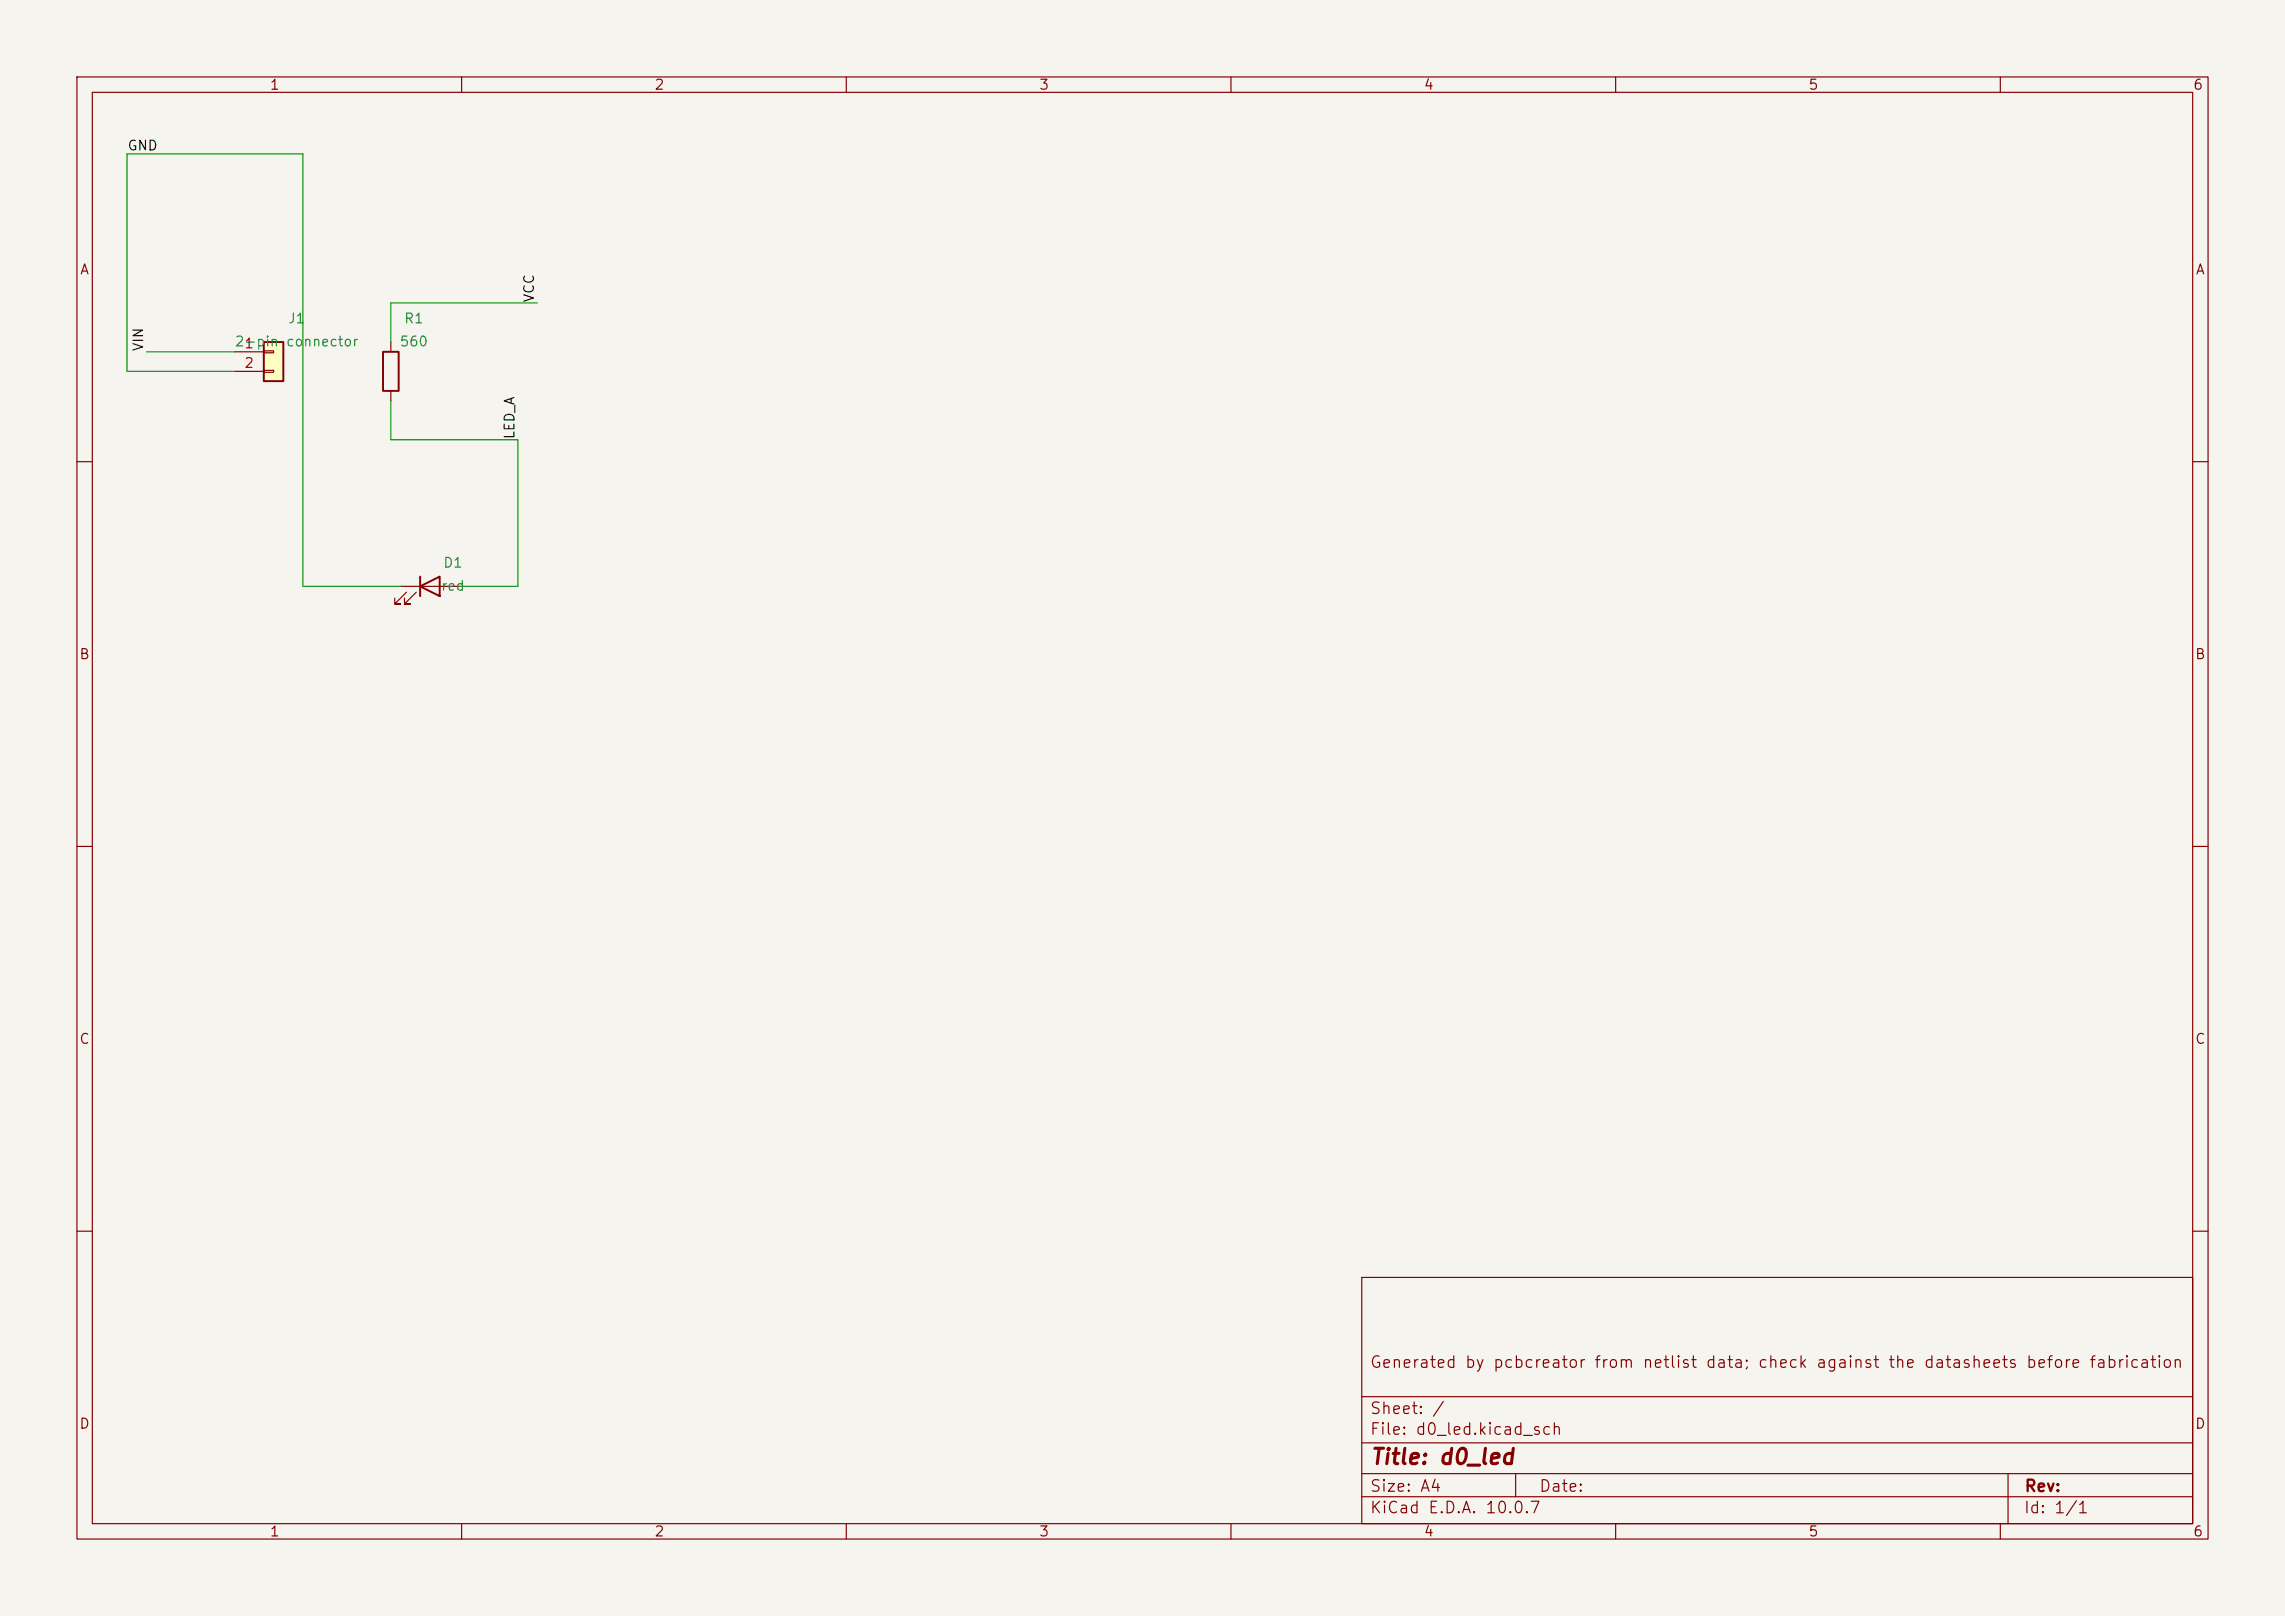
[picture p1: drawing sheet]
<svg xmlns="http://www.w3.org/2000/svg" width="297mm" height="210mm" viewBox="0 0 297 210" stroke-linecap="round" stroke-linejoin="round" font-family="sans-serif">
<defs><g id="words">
<text font-size="2" fill="#840000" x="178" y="190.8">Title: d0_led</text>
<g font-size="1.5" fill="#840000">
<text x="178" y="178.1">Generated by pcbcreator from netlist data; check against the datasheets before fabrication</text>
<text x="178" y="184.1">Sheet: /</text>
<text x="178" y="186.8">File: d0_led.kicad_sch</text>
<text x="178" y="197">KiCad E.D.A. 10.0.7</text>
<text x="178" y="194.2">Size: A4</text>
<text x="200" y="194.2">Date:</text>
<text x="263" y="197">Id: 1/1</text>
<text x="263" y="194.2">Rev:</text>
</g>
<g font-size="1.3" fill="#840000">
<text x="35" y="12">1</text>
<text x="85" y="12">2</text>
<text x="135" y="12">3</text>
<text x="185" y="12">4</text>
<text x="235" y="12">5</text>
<text x="285" y="12">6</text>
<text x="10.3" y="36">A</text>
<text x="285.3" y="36">A</text>
<text x="10.2" y="86">B</text>
<text x="285.2" y="86">B</text>
<text x="10.2" y="136">C</text>
<text x="285.2" y="136">C</text>
<text x="10.2" y="186">D</text>
<text x="285.2" y="186">D</text>
<text x="35" y="200">1</text>
<text x="85" y="200">2</text>
<text x="135" y="200">3</text>
<text x="185" y="200">4</text>
<text x="235" y="200">5</text>
<text x="285" y="200">6</text>
</g>
<g font-size="1.3" fill="#0f0f0f">
<text x="16.5" y="19.9">GND</text>
<text x="69.7" y="39.4" transform="rotate(-90 69.7 39.4)">VCC</text>
<text x="18.9" y="45.7" transform="rotate(-90 18.9 45.7)">VIN</text>
<text x="67.2" y="57.2" transform="rotate(-90 67.2 57.2)">LED_A</text>
</g>
<g font-size="1.3" fill="#006464">
<text x="30.4" y="45.3">2-pin</text>
<text x="37.1" y="45.3">connector</text>
<text x="37.3" y="42.3">J1</text>
<text x="51.9" y="45.3">560</text>
<text x="52.4" y="42.3">R1</text>
<text x="57.2" y="77.1">red</text>
<text x="57.5" y="74.1">D1</text>
</g>
<g font-size="1.3" fill="#a90000">
<text x="31.7" y="45.6">1</text>
<text x="31.7" y="48.1">2</text>
</g>
</g></defs>
<path d="M0 0h297v210h-297z" fill="#f5f4ef" stroke="#f5f4ef" stroke-width=".13"/>
<g fill="none" stroke="#840000" stroke-width=".15">
<path d="M10 10h277v190h-277zM12 12h273v186h-273zM60 10v2M110 10v2M160 10v2M210 10v2M260 10v2M50.8 44.5v1.2M50.8 50.8v1.3M10 60h2M285 60h2M10 110h2"/>
<path d="M285 110h2M10 160h2M177 166h108v32h-108zM285 160h2M60 198v2M110 198v2M160 198v2M177 194.5h108M177 191.5h108M177 187.5h108M177 181.5h108M197 191.5v3"/>
<path d="M210 198v2M260 198v2M261 191.5v6.5"/>
</g>
<path d="M49.8 45.7h2v5.1h-2z" fill="none" stroke="#840000" stroke-width=".25"/>
<path d="M34.3 44.5h2.5v5h-2.5z" fill="#ffffc2"/>
<path d="M34.3 44.5h2.5v5h-2.5zM54.6 76.2l2.5-1.3v2.6zM54.6 74.9v2.6" fill="none" stroke="#840000" stroke-width=".25"/>
<path d="M30.5 45.7h3.8M30.5 48.3h3.8M34.3 45.6h1.3v.2h-1.3zM34.3 48.1h1.3v.3h-1.3zM52.1 76.2h7.6M52.8 77l-1.5 1.5h.8h-.8v-.8M54.1 77l-1.5 1.5h.7h-.7v-.8" fill="none" stroke="#840000" stroke-width=".15"/>
<path d="M69.8 39.4h-19v5.1M19 45.7h11.5M30.5 48.3h-14v-28.3h22.9v56.2h12.7M50.8 52.1v5.1h16.5v19h-7.6" fill="none" stroke="#009600" stroke-width=".15"/>
<use href="#words"/>
</svg>
